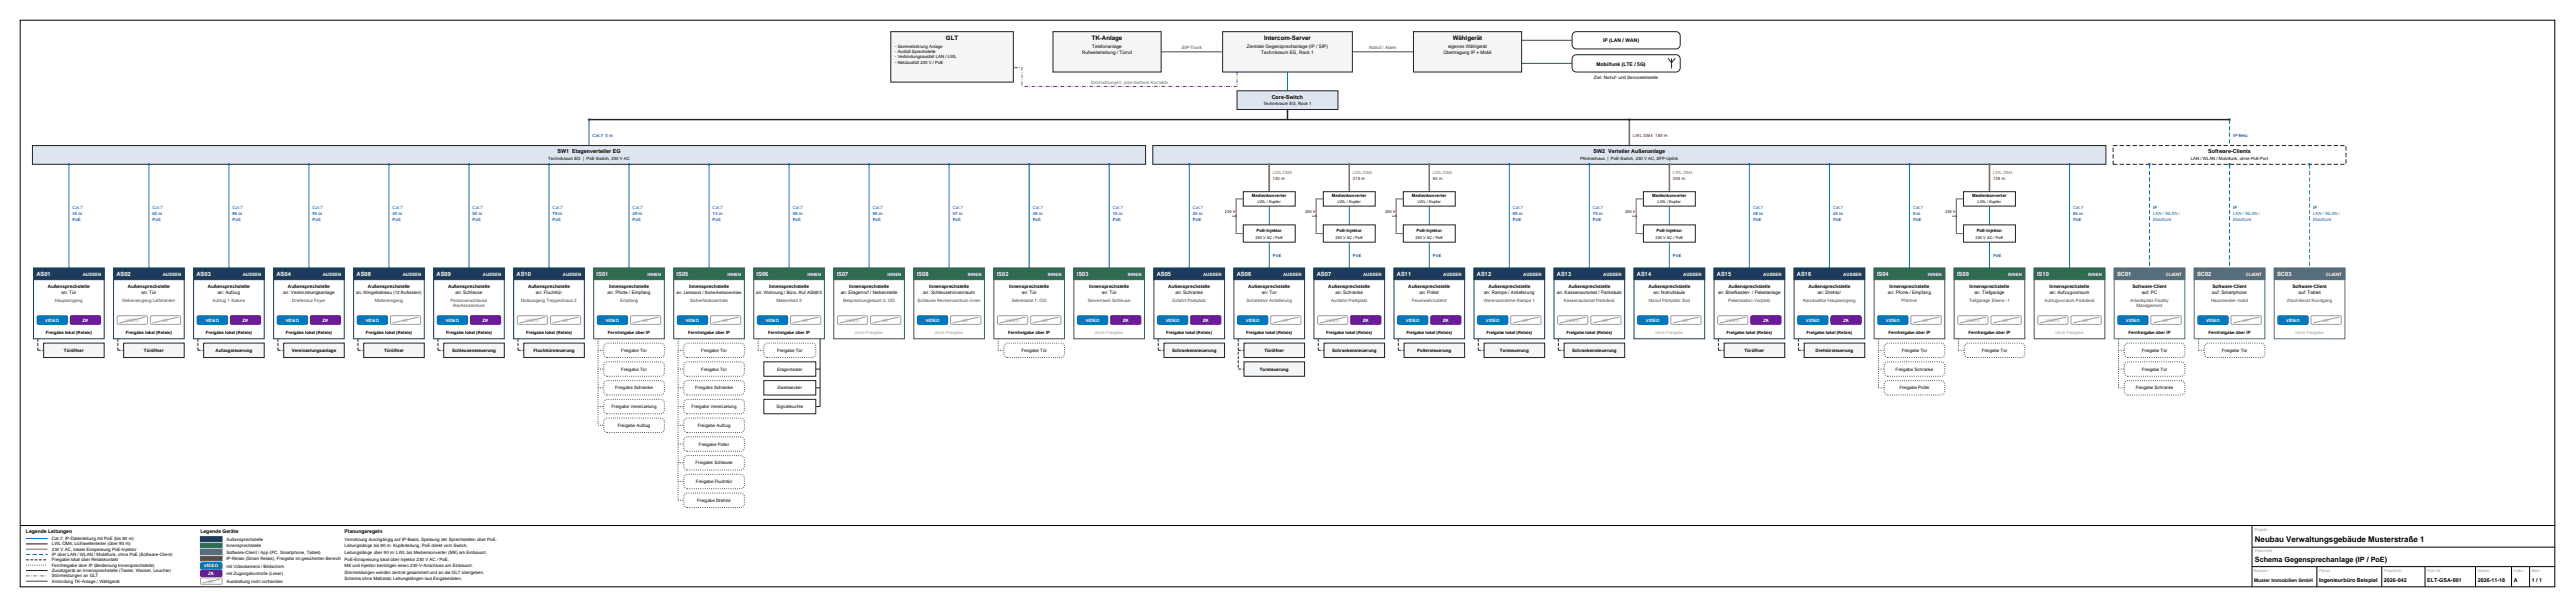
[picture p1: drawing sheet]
<svg xmlns="http://www.w3.org/2000/svg" width="1260mm" height="297mm" viewBox="0 0 1260 297" stroke-linecap="round" stroke-linejoin="round" font-family="sans-serif">
<defs><g id="words">
<text font-size="3.9" x="1103" y="265">Neubau Verwaltungsgebäude Musterstraße 1</text>
<text font-size="3.5" x="1103" y="275">Schema Gegensprechanlage (IP / PoE)</text>
<g font-size="3">
<text x="463" y="20">GLT</text>
<text x="534" y="20">TK-Anlage</text>
<text x="619" y="20">Intercom-Server</text>
<text x="711" y="20">Wählgerät</text>
</g>
<g font-size="2.8" fill="#fff">
<text x="18" y="135">AS01</text>
<text x="57" y="135">AS02</text>
<text x="96" y="135">AS03</text>
<text x="135" y="135">AS04</text>
<text x="174" y="135">AS08</text>
<text x="214" y="135">AS09</text>
<text x="253" y="135">AS10</text>
<text x="292" y="135">IS01</text>
<text x="331" y="135">IS05</text>
<text x="370" y="135">IS06</text>
<text x="409" y="135">IS07</text>
<text x="449" y="135">IS08</text>
<text x="488" y="135">IS02</text>
<text x="527" y="135">IS03</text>
<text x="566" y="135">AS05</text>
<text x="605" y="135">AS06</text>
<text x="644" y="135">AS07</text>
<text x="684" y="135">AS11</text>
<text x="723" y="135">AS12</text>
<text x="762" y="135">AS13</text>
<text x="801" y="135">AS14</text>
<text x="840" y="135">AS15</text>
<text x="879" y="135">AS16</text>
<text x="918" y="135">IS04</text>
<text x="958" y="135">IS09</text>
<text x="997" y="135">IS10</text>
<text x="1036" y="135">SC01</text>
<text x="1075" y="135">SC02</text>
<text x="1114" y="135">SC03</text>
</g>
<g font-size="2.6">
<text x="622" y="48">Core-Switch</text>
<text x="273" y="75">SW1 Etagenverteiler EG</text>
<text x="780" y="75">SW2 Verteiler Außenanlage</text>
<text x="1081" y="75">Software-Clients</text>
<text x="1135" y="285">Ingenieurbüro Beispiel</text>
<text x="1167" y="285">2026-042</text>
<text x="1188" y="285">ELT-GSA-001</text>
<text x="1212" y="285">2026-11-18</text>
<text x="1230" y="285">A</text>
<text x="1239" y="285">1 / 1</text>
</g>
<g font-size="2.5">
<text x="784" y="21">IP (LAN / WAN)</text>
<text x="781" y="32">Mobilfunk (LTE / 5G)</text>
<text x="13" y="261">Legende Leitungen</text>
<text x="98" y="261">Legende Geräte</text>
<text x="169" y="261">Planungsregeln</text>
</g>
<text font-size="2.4" x="1103" y="285">Muster Immobilien GmbH</text>
<g font-size="2.3">
<text x="534" y="23">Telefonanlage</text>
<text x="610" y="23">Zentrale Gegensprechanlage (IP / SIP)</text>
<text x="709" y="23">eigenes Wählgerät</text>
<text x="529" y="26">Rufweiterleitung / Türruf</text>
<text x="617" y="26">Technikraum EG, Rack 1</text>
<text x="706" y="26">Übertragung IP + Mobil</text>
<text x="23" y="141">Außensprechstelle</text>
<text x="30" y="144">an: Tür</text>
<text x="63" y="141">Außensprechstelle</text>
<text x="69" y="144">an: Tür</text>
<text x="102" y="141">Außensprechstelle</text>
<text x="107" y="144">an: Aufzug</text>
<text x="139" y="144">an: Vereinzelungsanlage</text>
<text x="141" y="141">Außensprechstelle</text>
<text x="180" y="141">Außensprechstelle</text>
<text x="219" y="141">Außensprechstelle</text>
<text x="223" y="144">an: Schleuse</text>
<text x="258" y="141">Außensprechstelle</text>
<text x="262" y="144">an: Fluchttür</text>
<text x="297" y="144">an: Pforte / Empfang</text>
<text x="298" y="141">Innensprechstelle</text>
<text x="337" y="141">Innensprechstelle</text>
<text x="376" y="141">Innensprechstelle</text>
<text x="411" y="144">an: Etagenruf / Nebenstelle</text>
<text x="416" y="141">Innensprechstelle</text>
<text x="452" y="144">an: Schleuseninnenraum</text>
<text x="455" y="141">Innensprechstelle</text>
<text x="494" y="141">Innensprechstelle</text>
<text x="500" y="144">an: Tür</text>
<text x="533" y="141">Innensprechstelle</text>
<text x="539" y="144">an: Tür</text>
<text x="572" y="141">Außensprechstelle</text>
<text x="575" y="144">an: Schranke</text>
<text x="611" y="141">Außensprechstelle</text>
<text x="617" y="144">an: Tor</text>
<text x="650" y="141">Außensprechstelle</text>
<text x="653" y="144">an: Schranke</text>
<text x="689" y="141">Außensprechstelle</text>
<text x="695" y="144">an: Poller</text>
<text x="726" y="144">an: Rampe / Anlieferung</text>
<text x="728" y="141">Außensprechstelle</text>
<text x="762" y="144">an: Kassenautomat / Parksäule</text>
<text x="767" y="141">Außensprechstelle</text>
<text x="807" y="141">Außensprechstelle</text>
<text x="809" y="144">an: Notrufsäule</text>
<text x="841" y="144">an: Briefkasten- / Paketanlage</text>
<text x="846" y="141">Außensprechstelle</text>
<text x="885" y="141">Außensprechstelle</text>
<text x="889" y="144">an: Drehtür</text>
<text x="924" y="144">an: Pforte / Empfang</text>
<text x="925" y="141">Innensprechstelle</text>
<text x="964" y="141">Innensprechstelle</text>
<text x="966" y="144">an: Tiefgarage</text>
<text x="1003" y="141">Innensprechstelle</text>
<text x="1003" y="144">an: Aufzugvorraum</text>
<text x="1043" y="141">Software-Client</text>
<text x="1048" y="144">auf: PC</text>
<text x="1082" y="144">auf: Smartphone</text>
<text x="1083" y="141">Software-Client</text>
<text x="1122" y="141">Software-Client</text>
<text x="1125" y="144">auf: Tablet</text>
</g>
<g font-size="2.2" fill="#2e7d32">
<text x="578" y="24">SIP-Trunk</text>
<text x="670" y="24">Notruf / Alarm</text>
</g>
<text font-size="2.2" fill="#8e24aa" x="534" y="41">Störmeldungen: potentialfreie Kontakte</text>
<g font-size="2.2">
<text x="780" y="39">Ziel: Notruf- und Serviceleitstelle</text>
<text x="174" y="144">an: Klingeltableau (12 Ruftasten)</text>
<text x="370" y="144">an: Wohnung / Büro, Ruf AS08/3</text>
<text x="31" y="172">Türöffner</text>
<text x="70" y="172">Türöffner</text>
<text x="105" y="172">Aufzugsteuerung</text>
<text x="143" y="172">Vereinzelungsanlage</text>
<text x="188" y="172">Türöffner</text>
<text x="221" y="172">Schleusensteuerung</text>
<text x="261" y="172">Fluchttürsteuerung</text>
<text x="304" y="172">Freigabe Tür</text>
<text x="343" y="172">Freigabe Tür</text>
<text x="380" y="172">Freigabe Tür</text>
<text x="500" y="172">Freigabe Tür</text>
<text x="573" y="172">Schrankensteuerung</text>
<text x="619" y="172">Türöffner</text>
<text x="652" y="172">Schrankensteuerung</text>
<text x="694" y="172">Pollersteuerung</text>
<text x="734" y="172">Torsteuerung</text>
<text x="769" y="172">Schrankensteuerung</text>
<text x="854" y="172">Türöffner</text>
<text x="888" y="172">Drehtürsteuerung</text>
<text x="931" y="172">Freigabe Tor</text>
<text x="970" y="172">Freigabe Tor</text>
<text x="1048" y="172">Freigabe Tür</text>
<text x="1087" y="172">Freigabe Tür</text>
<text x="304" y="181">Freigabe Tor</text>
<text x="343" y="181">Freigabe Tor</text>
<text x="380" y="181">Etagentaster</text>
<text x="616" y="181">Torsteuerung</text>
<text x="928" y="181">Freigabe Schranke</text>
<text x="1048" y="181">Freigabe Tor</text>
<text x="301" y="191">Freigabe Schranke</text>
<text x="340" y="191">Freigabe Schranke</text>
<text x="380" y="191">Zweitwecker</text>
<text x="929" y="191">Freigabe Poller</text>
<text x="1045" y="191">Freigabe Schranke</text>
<text x="299" y="200">Freigabe Vereinzelung</text>
<text x="338" y="200">Freigabe Vereinzelung</text>
<text x="380" y="200">Signalleuchte</text>
<text x="302" y="209">Freigabe Aufzug</text>
<text x="341" y="209">Freigabe Aufzug</text>
<text x="342" y="218">Freigabe Poller</text>
<text x="340" y="227">Freigabe Schleuse</text>
<text x="341" y="236">Freigabe Fluchttür</text>
<text x="341" y="246">Freigabe Drehtür</text>
<text x="25" y="264">Cat.7, IP-Datenleitung mit PoE (bis 90 m)</text>
<text x="25" y="267">LWL OM4, Lichtwellenleiter (über 90 m)</text>
<text x="25" y="269">230 V AC, lokale Einspeisung PoE-Injektor</text>
<text x="111" y="265">Außensprechstelle</text>
<text x="111" y="268">Innensprechstelle</text>
<text x="169" y="265">Vernetzung durchgängig auf IP-Basis, Speisung der Sprechstellen über PoE.</text>
<text x="169" y="268">Leitungslänge bis 90 m: Kupferleitung, PoE direkt vom Switch.</text>
<text x="25" y="272">IP über LAN / WLAN / Mobilfunk, ohne PoE (Software-Client)</text>
<text x="25" y="275">Freigabe lokal über Relaiskontakt</text>
<text x="111" y="271">Software-Client / App (PC, Smartphone, Tablet)</text>
<text x="111" y="274">IP-Relais (Smart Relais), Freigabe im gesicherten Bereich</text>
<text x="169" y="271">Leitungslänge über 90 m: LWL bis Medienkonverter (MK) am Einbauort,</text>
<text x="169" y="274">PoE-Einspeisung lokal über Injektor 230 V AC / PoE.</text>
<text x="25" y="277">Fernfreigabe über IP (Bedienung Innensprechstelle)</text>
<text x="25" y="280">Zusatzgerät an Innensprechstelle (Taster, Wecker, Leuchte)</text>
<text x="111" y="278">mit Videokamera / Bildschirm</text>
<text x="111" y="281">mit Zugangskontrolle (Leser)</text>
<text x="169" y="278">MK und Injektor benötigen einen 230-V-Anschluss am Einbauort.</text>
<text x="169" y="281">Störmeldungen werden zentral gesammelt und an die GLT übergeben.</text>
<text x="25" y="282">Störmeldungen an GLT</text>
<text x="25" y="285">Anbindung TK-Anlage / Wählgerät</text>
<text x="111" y="285">Ausstattung nicht vorhanden</text>
<text x="169" y="284">Schema ohne Maßstab; Leitungslängen laut Eingabedaten.</text>
</g>
<g font-size="2.2" fill="#fff">
<text x="40" y="135">AUSSEN</text>
<text x="80" y="135">AUSSEN</text>
<text x="119" y="135">AUSSEN</text>
<text x="158" y="135">AUSSEN</text>
<text x="197" y="135">AUSSEN</text>
<text x="236" y="135">AUSSEN</text>
<text x="275" y="135">AUSSEN</text>
<text x="317" y="135">INNEN</text>
<text x="356" y="135">INNEN</text>
<text x="395" y="135">INNEN</text>
<text x="434" y="135">INNEN</text>
<text x="474" y="135">INNEN</text>
<text x="513" y="135">INNEN</text>
<text x="552" y="135">INNEN</text>
<text x="589" y="135">AUSSEN</text>
<text x="628" y="135">AUSSEN</text>
<text x="667" y="135">AUSSEN</text>
<text x="706" y="135">AUSSEN</text>
<text x="745" y="135">AUSSEN</text>
<text x="784" y="135">AUSSEN</text>
<text x="824" y="135">AUSSEN</text>
<text x="863" y="135">AUSSEN</text>
<text x="902" y="135">AUSSEN</text>
<text x="943" y="135">INNEN</text>
<text x="983" y="135">INNEN</text>
<text x="1022" y="135">INNEN</text>
<text x="1060" y="135">CLIENT</text>
<text x="1099" y="135">CLIENT</text>
<text x="1138" y="135">CLIENT</text>
<text x="22" y="157">VIDEO</text>
<text x="40" y="157">ZK</text>
<text x="100" y="157">VIDEO</text>
<text x="119" y="157">ZK</text>
<text x="140" y="157">VIDEO</text>
<text x="158" y="157">ZK</text>
<text x="179" y="157">VIDEO</text>
<text x="218" y="157">VIDEO</text>
<text x="236" y="157">ZK</text>
<text x="296" y="157">VIDEO</text>
<text x="335" y="157">VIDEO</text>
<text x="375" y="157">VIDEO</text>
<text x="453" y="157">VIDEO</text>
<text x="531" y="157">VIDEO</text>
<text x="549" y="157">ZK</text>
<text x="570" y="157">VIDEO</text>
<text x="589" y="157">ZK</text>
<text x="610" y="157">VIDEO</text>
<text x="667" y="157">ZK</text>
<text x="688" y="157">VIDEO</text>
<text x="706" y="157">ZK</text>
<text x="727" y="157">VIDEO</text>
<text x="805" y="157">VIDEO</text>
<text x="863" y="157">ZK</text>
<text x="884" y="157">VIDEO</text>
<text x="902" y="157">ZK</text>
<text x="923" y="157">VIDEO</text>
<text x="1040" y="157">VIDEO</text>
<text x="1079" y="157">VIDEO</text>
<text x="1119" y="157">VIDEO</text>
<text x="100" y="278">VIDEO</text>
<text x="102" y="281">ZK</text>
</g>
<g font-size="2.2" fill="#444">
<text x="27" y="148">Haupteingang</text>
<text x="60" y="148">Nebeneingang Lieferanten</text>
<text x="104" y="148">Aufzug 1 Kabine</text>
<text x="143" y="148">Drehkreuz Foyer</text>
<text x="183" y="148">Mietereingang</text>
<text x="220" y="148">Personenschleuse</text>
<text x="255" y="148">Notausgang Treppenhaus 2</text>
<text x="303" y="148">Empfang</text>
<text x="338" y="148">Sicherheitszentrale</text>
<text x="380" y="148">Mieteinheit 3</text>
<text x="413" y="148">Besprechungsraum 2. OG</text>
<text x="449" y="148">Schleuse Rechenzentrum innen</text>
<text x="495" y="148">Sekretariat 1. OG</text>
<text x="532" y="148">Serverraum Schleuse</text>
<text x="574" y="148">Zufahrt Parkplatz</text>
<text x="610" y="148">Schiebetor Anlieferung</text>
<text x="651" y="148">Ausfahrt Parkplatz</text>
<text x="691" y="148">Feuerwehrzufahrt</text>
<text x="726" y="148">Warenannahme Rampe 1</text>
<text x="765" y="148">Kassenautomat Parkdeck</text>
<text x="807" y="148">Notruf Parkplatz Süd</text>
<text x="846" y="148">Paketstation Vorplatz</text>
<text x="882" y="148">Karusselltür Haupteingang</text>
<text x="930" y="148">Pförtner</text>
<text x="964" y="148">Tiefgarage Ebene -1</text>
<text x="1000" y="148">Aufzugvorraum Parkdeck</text>
<text x="1042" y="148">Arbeitsplatz Facility</text>
<text x="1082" y="148">Hausmeister mobil</text>
<text x="1119" y="148">Wachdienst Rundgang</text>
<text x="222" y="150">Rechenzentrum</text>
<text x="1045" y="150">Management</text>
</g>
<g font-size="2.2" fill="#9e9e9e">
<text x="61" y="157">VIDEO</text>
<text x="80" y="157">ZK</text>
<text x="197" y="157">ZK</text>
<text x="257" y="157">VIDEO</text>
<text x="275" y="157">ZK</text>
<text x="315" y="157">ZK</text>
<text x="354" y="157">ZK</text>
<text x="393" y="157">ZK</text>
<text x="414" y="157">VIDEO</text>
<text x="432" y="157">ZK</text>
<text x="471" y="157">ZK</text>
<text x="492" y="157">VIDEO</text>
<text x="510" y="157">ZK</text>
<text x="628" y="157">ZK</text>
<text x="649" y="157">VIDEO</text>
<text x="745" y="157">ZK</text>
<text x="766" y="157">VIDEO</text>
<text x="784" y="157">ZK</text>
<text x="824" y="157">ZK</text>
<text x="844" y="157">VIDEO</text>
<text x="941" y="157">ZK</text>
<text x="962" y="157">VIDEO</text>
<text x="980" y="157">ZK</text>
<text x="1001" y="157">VIDEO</text>
<text x="1019" y="157">ZK</text>
<text x="1059" y="157">ZK</text>
<text x="1098" y="157">ZK</text>
<text x="1137" y="157">ZK</text>
<text x="102" y="285">ZK</text>
</g>
<g font-size="2.1">
<text x="438" y="23">- Sammelstörung Anlage</text>
<text x="438" y="26">- Ausfall Sprechstelle</text>
<text x="438" y="29">- Verbindungsausfall LAN / LWL</text>
<text x="438" y="31">- Netzausfall 230 V / PoE</text>
<text x="618" y="51">Technikraum EG, Rack 1</text>
<text x="268" y="78">Technikraum EG | PoE-Switch, 230 V AC</text>
<text x="773" y="78">Pförtnerhaus | PoE-Switch, 230 V AC, SFP-Uplink</text>
<text x="1072" y="78">LAN / WLAN / Mobilfunk, ohne PoE-Port</text>
<text x="613" y="97">Medienkonverter</text>
<text x="652" y="97">Medienkonverter</text>
<text x="691" y="97">Medienkonverter</text>
<text x="808" y="97">Medienkonverter</text>
<text x="965" y="97">Medienkonverter</text>
<text x="615" y="114">PoE-Injektor</text>
<text x="654" y="114">PoE-Injektor</text>
<text x="693" y="114">PoE-Injektor</text>
<text x="811" y="114">PoE-Injektor</text>
<text x="967" y="114">PoE-Injektor</text>
<text x="331" y="144">an: Leitstand / Sicherheitszentrale</text>
<text x="22" y="163">Freigabe lokal (Relais)</text>
<text x="62" y="163">Freigabe lokal (Relais)</text>
<text x="101" y="163">Freigabe lokal (Relais)</text>
<text x="140" y="163">Freigabe lokal (Relais)</text>
<text x="179" y="163">Freigabe lokal (Relais)</text>
<text x="218" y="163">Freigabe lokal (Relais)</text>
<text x="257" y="163">Freigabe lokal (Relais)</text>
<text x="298" y="163">Fernfreigabe über IP</text>
<text x="337" y="163">Fernfreigabe über IP</text>
<text x="376" y="163">Fernfreigabe über IP</text>
<text x="493" y="163">Fernfreigabe über IP</text>
<text x="571" y="163">Freigabe lokal (Relais)</text>
<text x="610" y="163">Freigabe lokal (Relais)</text>
<text x="649" y="163">Freigabe lokal (Relais)</text>
<text x="688" y="163">Freigabe lokal (Relais)</text>
<text x="727" y="163">Freigabe lokal (Relais)</text>
<text x="766" y="163">Freigabe lokal (Relais)</text>
<text x="845" y="163">Freigabe lokal (Relais)</text>
<text x="884" y="163">Freigabe lokal (Relais)</text>
<text x="924" y="163">Fernfreigabe über IP</text>
<text x="963" y="163">Fernfreigabe über IP</text>
<text x="1042" y="163">Fernfreigabe über IP</text>
<text x="1081" y="163">Fernfreigabe über IP</text>
</g>
<g font-size="2.1" fill="#1f5fbf">
<text x="290" y="67">Cat.7 5 m</text>
<text x="1093" y="67">IP-Netz</text>
<text x="35" y="102">Cat.7</text>
<text x="35" y="105">35 m</text>
<text x="35" y="108">PoE</text>
<text x="75" y="102">Cat.7</text>
<text x="75" y="105">62 m</text>
<text x="75" y="108">PoE</text>
<text x="114" y="102">Cat.7</text>
<text x="114" y="105">88 m</text>
<text x="114" y="108">PoE</text>
<text x="153" y="102">Cat.7</text>
<text x="153" y="105">90 m</text>
<text x="153" y="108">PoE</text>
<text x="192" y="102">Cat.7</text>
<text x="192" y="105">40 m</text>
<text x="192" y="108">PoE</text>
<text x="231" y="102">Cat.7</text>
<text x="231" y="105">55 m</text>
<text x="231" y="108">PoE</text>
<text x="270" y="102">Cat.7</text>
<text x="270" y="105">70 m</text>
<text x="270" y="108">PoE</text>
<text x="310" y="102">Cat.7</text>
<text x="310" y="105">20 m</text>
<text x="310" y="108">PoE</text>
<text x="349" y="102">Cat.7</text>
<text x="349" y="105">12 m</text>
<text x="349" y="108">PoE</text>
<text x="388" y="102">Cat.7</text>
<text x="388" y="105">58 m</text>
<text x="388" y="108">PoE</text>
<text x="427" y="102">Cat.7</text>
<text x="427" y="105">66 m</text>
<text x="427" y="108">PoE</text>
<text x="466" y="102">Cat.7</text>
<text x="466" y="105">57 m</text>
<text x="466" y="108">PoE</text>
<text x="505" y="102">Cat.7</text>
<text x="505" y="105">48 m</text>
<text x="505" y="108">PoE</text>
<text x="545" y="102">Cat.7</text>
<text x="545" y="105">15 m</text>
<text x="545" y="108">PoE</text>
<text x="584" y="102">Cat.7</text>
<text x="584" y="105">25 m</text>
<text x="584" y="108">PoE</text>
<text x="740" y="102">Cat.7</text>
<text x="740" y="105">60 m</text>
<text x="740" y="108">PoE</text>
<text x="779" y="102">Cat.7</text>
<text x="779" y="105">75 m</text>
<text x="779" y="108">PoE</text>
<text x="858" y="102">Cat.7</text>
<text x="858" y="105">30 m</text>
<text x="858" y="108">PoE</text>
<text x="897" y="102">Cat.7</text>
<text x="897" y="105">45 m</text>
<text x="897" y="108">PoE</text>
<text x="936" y="102">Cat.7</text>
<text x="936" y="105">8 m</text>
<text x="936" y="108">PoE</text>
<text x="1014" y="102">Cat.7</text>
<text x="1014" y="105">85 m</text>
<text x="1014" y="108">PoE</text>
<text x="1054" y="102">IP</text>
<text x="1054" y="105">LAN / WLAN /</text>
<text x="1054" y="108">Mobilfunk</text>
<text x="1093" y="102">IP</text>
<text x="1093" y="105">LAN / WLAN /</text>
<text x="1093" y="108">Mobilfunk</text>
<text x="1132" y="102">IP</text>
<text x="1132" y="105">LAN / WLAN /</text>
<text x="1132" y="108">Mobilfunk</text>
<text x="623" y="126">PoE</text>
<text x="662" y="126">PoE</text>
<text x="701" y="126">PoE</text>
<text x="819" y="126">PoE</text>
<text x="975" y="126">PoE</text>
</g>
<g font-size="2.1" fill="#e07b00">
<text x="799" y="67">LWL OM4 180 m</text>
<text x="623" y="85">LWL OM4</text>
<text x="623" y="88">140 m</text>
<text x="662" y="85">LWL OM4</text>
<text x="662" y="88">210 m</text>
<text x="701" y="85">LWL OM4</text>
<text x="701" y="88">95 m</text>
<text x="819" y="85">LWL OM4</text>
<text x="819" y="88">260 m</text>
<text x="975" y="85">LWL OM4</text>
<text x="975" y="88">120 m</text>
</g>
<g font-size="2.1" fill="#9e9e9e">
<text x="418" y="163">ohne Freigabe</text>
<text x="458" y="163">ohne Freigabe</text>
<text x="536" y="163">ohne Freigabe</text>
<text x="810" y="163">ohne Freigabe</text>
<text x="1006" y="163">ohne Freigabe</text>
<text x="1123" y="163">ohne Freigabe</text>
</g>
<g font-size="1.9">
<text x="615" y="99">LWL / Kupfer</text>
<text x="655" y="99">LWL / Kupfer</text>
<text x="694" y="99">LWL / Kupfer</text>
<text x="811" y="99">LWL / Kupfer</text>
<text x="968" y="99">LWL / Kupfer</text>
<text x="614" y="117">230 V AC / PoE</text>
<text x="653" y="117">230 V AC / PoE</text>
<text x="693" y="117">230 V AC / PoE</text>
<text x="810" y="117">230 V AC / PoE</text>
<text x="967" y="117">230 V AC / PoE</text>
</g>
<g font-size="1.9" fill="#c62828">
<text x="599" y="104">230 V</text>
<text x="639" y="104">230 V</text>
<text x="678" y="104">230 V</text>
<text x="795" y="104">230 V</text>
<text x="952" y="104">230 V</text>
</g>
<g font-size="1.9" fill="#9e9e9e">
<text x="1103" y="260">Projekt</text>
<text x="1103" y="270">Planinhalt</text>
<text x="1103" y="280">Bauherr</text>
<text x="1135" y="280">Planer</text>
<text x="1167" y="280">Projekt-Nr.</text>
<text x="1188" y="280">Plan-Nr.</text>
<text x="1212" y="280">Datum</text>
<text x="1230" y="280">Index</text>
<text x="1239" y="280">Blatt</text>
</g>
</g></defs>
<path d="M10 10h1240v277h-1240zM10 257h1240M1102 257v30M1102 268h148M1102 277h148M1134 277v10M1165 277v10M1187 277v10M1211 277v10M1229 277v10M1238 277v10" fill="none" stroke="#000" stroke-width=".49"/>
<path d="M13 263h10" fill="none" stroke="#1f5fbf" stroke-width=".49"/>
<path d="M13 266h10" fill="none" stroke="#e07b00" stroke-width=".78" stroke-linecap="butt"/>
<path d="M13 269h10" fill="none" stroke="#c62828" stroke-width=".49"/>
<path d="M13 271h10" fill="none" stroke="#1f5fbf" stroke-width=".49" stroke-dasharray="2.1 1.1" stroke-linecap="butt"/>
<path d="M13 274h10" fill="none" stroke="#222" stroke-width=".49" stroke-dasharray="1.4 .7" stroke-linecap="butt"/>
<path d="M13 277h10" fill="none" stroke="#222" stroke-width=".49" stroke-dasharray=".4 .7" stroke-linecap="butt"/>
<path d="M13 279h10" fill="none" stroke="#222" stroke-width=".49"/>
<path d="M13 282h10" fill="none" stroke="#8e24aa" stroke-width=".49" stroke-dasharray="1.8 .7 .4 .7" stroke-linecap="butt"/>
<path d="M13 284h10" fill="none" stroke="#2e7d32" stroke-width=".49"/>
<path d="M98 263h11v2h-11z" fill-rule="evenodd" fill="#1b3a5c" stroke="#1b3a5c" stroke-width=".49"/>
<path d="M98 266h11v2h-11z" fill-rule="evenodd" fill="#2e6b4f" stroke="#2e6b4f" stroke-width=".49"/>
<path d="M98 269h11v2h-11z" fill-rule="evenodd" fill="#546e7a" stroke="#546e7a" stroke-width=".49"/>
<path d="M98 272h11v2h-11z" fill-rule="evenodd" fill="#8d5524" stroke="#8d5524" stroke-width=".49"/>
<path d="M98 276l10-1 1 3h-1h-9z" fill-rule="evenodd" fill="#0277bd" stroke="#0277bd" stroke-width=".49"/>
<path d="M98 279h10l1 3h-1h-9z" fill-rule="evenodd" fill="#6a1b9a" stroke="#6a1b9a" stroke-width=".49"/>
<path d="M98 283h10l1 2-1 1h-9z" fill-rule="evenodd" fill="#fff" stroke="#9e9e9e" stroke-width=".49"/>
<path d="M108 283l-9 2" fill="none" stroke="#9e9e9e" stroke-width=".49"/>
<path d="M598 15h64v20h-64z" fill-rule="evenodd" fill="#f3f5f7" stroke="#222" stroke-width=".49"/>
<path d="M630 35v9" fill="none" stroke="#1f5fbf" stroke-width=".49"/>
<path d="M605 44h50v10h-50z" fill-rule="evenodd" fill="#dde6f0" stroke="#222" stroke-width=".49"/>
<path d="M515 15h53v20h-53z" fill-rule="evenodd" fill="#f3f5f7" stroke="#222" stroke-width=".49"/>
<path d="M568 25h30" fill="none" stroke="#2e7d32" stroke-width=".49"/>
<path d="M692 15h53v20h-53z" fill-rule="evenodd" fill="#f3f5f7" stroke="#222" stroke-width=".49"/>
<path d="M745 20h24M662 25h30" fill="none" stroke="#2e7d32" stroke-width=".49"/>
<path d="M770 16l1-1h49l1 1 1 1v5v1l-2 1h-49h-1l-1-2v-4z" fill-rule="evenodd" fill="#fff" stroke="#222" stroke-width=".49"/>
<path d="M745 31h24" fill="none" stroke="#2e7d32" stroke-width=".49"/>
<path d="M770 27h1h49h1l1 1v5v2h-2h-49h-1l-1-1v-5z" fill-rule="evenodd" fill="#fff" stroke="#222" stroke-width=".49"/>
<path d="M816 29l2 2 2-2M818 29v4" fill="none" stroke="#222" stroke-width=".49"/>
<path d="M436 15h60v25h-60z" fill-rule="evenodd" fill="#f3f5f7" stroke="#222" stroke-width=".49"/>
<path d="M605 35v7h-105v-9h-4" fill="none" stroke="#8e24aa" stroke-width=".49" stroke-dasharray="1.8 .7 .4 .7" stroke-linecap="butt"/>
<path d="M288 59v12" fill="none" stroke="#1f5fbf" stroke-width=".49"/>
<circle cx="288" cy="59" r=".6" fill="#1f5fbf"/>
<path d="M16 71h545v9h-545z" fill-rule="evenodd" fill="#dde6f0" stroke="#222" stroke-width=".49"/>
<path d="M797 59v12" fill="none" stroke="#e07b00" stroke-width=".78" stroke-linecap="butt"/>
<circle cx="797" cy="59" r=".6" fill="#e07b00"/>
<path d="M564 71h466v9h-466z" fill-rule="evenodd" fill="#dde6f0" stroke="#222" stroke-width=".49"/>
<path d="M1091 59v12" fill="none" stroke="#1f5fbf" stroke-width=".49" stroke-dasharray="2.1 1.1" stroke-linecap="butt"/>
<circle cx="1091" cy="59" r=".6" fill="#1f5fbf"/>
<path d="M1034 71h114v9h-114z" fill-rule="evenodd" fill="#fff" stroke="#222" stroke-width=".49" stroke-dasharray="2.1 1.1" stroke-linecap="butt"/>
<path d="M288 59h803M630 54v5" fill="none" stroke="#222" stroke-width=".71" stroke-linecap="butt"/>
<path d="M34 80v51" fill="none" stroke="#1f5fbf" stroke-width=".49"/>
<circle cx="34" cy="80" r=".6" fill="#1f5fbf"/>
<path d="M16 131h35v35h-35z" fill-rule="evenodd" fill="#fff" stroke="#1b3a5c" stroke-width=".49"/>
<path d="M16 131h35v6h-35z" fill-rule="evenodd" fill="#1b3a5c" stroke="#1b3a5c" stroke-width=".49"/>
<path d="M18 155h15v3l-1 1h-13z" fill-rule="evenodd" fill="#0277bd" stroke="#0277bd" stroke-width=".49"/>
<path d="M35 155h14v3v1h-14z" fill-rule="evenodd" fill="#6a1b9a" stroke="#6a1b9a" stroke-width=".49"/>
<path d="M19 171h2" fill="none" stroke="#222" stroke-width=".49" stroke-dasharray="1.4 .7" stroke-linecap="butt"/>
<path d="M21 168h30v7h-30z" fill-rule="evenodd" fill="#f3f5f7" stroke="#222" stroke-width=".49"/>
<path d="M19 166v5" fill="none" stroke="#222" stroke-width=".49" stroke-dasharray="1.4 .7" stroke-linecap="butt"/>
<path d="M73 80v51" fill="none" stroke="#1f5fbf" stroke-width=".49"/>
<circle cx="73" cy="80" r=".6" fill="#1f5fbf"/>
<path d="M56 131h34v35h-34z" fill-rule="evenodd" fill="#fff" stroke="#1b3a5c" stroke-width=".49"/>
<path d="M56 131h34v6h-34z" fill-rule="evenodd" fill="#1b3a5c" stroke="#1b3a5c" stroke-width=".49"/>
<path d="M58 155h14v3l-1 1h-13z" fill-rule="evenodd" fill="#fff" stroke="#9e9e9e" stroke-width=".49"/>
<path d="M71 155l-13 3" fill="none" stroke="#9e9e9e" stroke-width=".49"/>
<path d="M74 155h14v3v1h-14z" fill-rule="evenodd" fill="#fff" stroke="#9e9e9e" stroke-width=".49"/>
<path d="M87 155l-12 3" fill="none" stroke="#9e9e9e" stroke-width=".49"/>
<path d="M58 171h3" fill="none" stroke="#222" stroke-width=".49" stroke-dasharray="1.4 .7" stroke-linecap="butt"/>
<path d="M61 168h29v7h-29z" fill-rule="evenodd" fill="#f3f5f7" stroke="#222" stroke-width=".49"/>
<path d="M58 166v5" fill="none" stroke="#222" stroke-width=".49" stroke-dasharray="1.4 .7" stroke-linecap="butt"/>
<path d="M112 80v51" fill="none" stroke="#1f5fbf" stroke-width=".49"/>
<circle cx="112" cy="80" r=".6" fill="#1f5fbf"/>
<path d="M95 131h34v35h-34z" fill-rule="evenodd" fill="#fff" stroke="#1b3a5c" stroke-width=".49"/>
<path d="M95 131h34v6h-34z" fill-rule="evenodd" fill="#1b3a5c" stroke="#1b3a5c" stroke-width=".49"/>
<path d="M97 155h14v3v1h-14z" fill-rule="evenodd" fill="#0277bd" stroke="#0277bd" stroke-width=".49"/>
<path d="M113 155h14v3v1h-14z" fill-rule="evenodd" fill="#6a1b9a" stroke="#6a1b9a" stroke-width=".49"/>
<path d="M97 171h3" fill="none" stroke="#222" stroke-width=".49" stroke-dasharray="1.4 .7" stroke-linecap="butt"/>
<path d="M100 168h29v7h-29z" fill-rule="evenodd" fill="#f3f5f7" stroke="#222" stroke-width=".49"/>
<path d="M97 166v5" fill="none" stroke="#222" stroke-width=".49" stroke-dasharray="1.4 .7" stroke-linecap="butt"/>
<path d="M151 80v51" fill="none" stroke="#1f5fbf" stroke-width=".49"/>
<circle cx="151" cy="80" r=".6" fill="#1f5fbf"/>
<path d="M134 131h34v35h-34z" fill-rule="evenodd" fill="#fff" stroke="#1b3a5c" stroke-width=".49"/>
<path d="M134 131h34v6h-34z" fill-rule="evenodd" fill="#1b3a5c" stroke="#1b3a5c" stroke-width=".49"/>
<path d="M136 155h14v3v1h-14z" fill-rule="evenodd" fill="#0277bd" stroke="#0277bd" stroke-width=".49"/>
<path d="M152 155h14l1 3-1 1h-14z" fill-rule="evenodd" fill="#6a1b9a" stroke="#6a1b9a" stroke-width=".49"/>
<path d="M136 171h3" fill="none" stroke="#222" stroke-width=".49" stroke-dasharray="1.4 .7" stroke-linecap="butt"/>
<path d="M139 168h29v7h-29z" fill-rule="evenodd" fill="#f3f5f7" stroke="#222" stroke-width=".49"/>
<path d="M136 166v5" fill="none" stroke="#222" stroke-width=".49" stroke-dasharray="1.4 .7" stroke-linecap="butt"/>
<path d="M190 80v51" fill="none" stroke="#1f5fbf" stroke-width=".49"/>
<circle cx="190" cy="80" r=".6" fill="#1f5fbf"/>
<path d="M173 131h35v35h-35z" fill-rule="evenodd" fill="#fff" stroke="#1b3a5c" stroke-width=".49"/>
<path d="M173 131h35v6h-35z" fill-rule="evenodd" fill="#1b3a5c" stroke="#1b3a5c" stroke-width=".49"/>
<path d="M175 155h14l1 3-1 1h-14z" fill-rule="evenodd" fill="#0277bd" stroke="#0277bd" stroke-width=".49"/>
<path d="M191 155h14l1 3-1 1h-14z" fill-rule="evenodd" fill="#fff" stroke="#9e9e9e" stroke-width=".49"/>
<path d="M205 155l-13 3" fill="none" stroke="#9e9e9e" stroke-width=".49"/>
<path d="M175 171h3" fill="none" stroke="#222" stroke-width=".49" stroke-dasharray="1.4 .7" stroke-linecap="butt"/>
<path d="M178 168h30v7h-30z" fill-rule="evenodd" fill="#f3f5f7" stroke="#222" stroke-width=".49"/>
<path d="M175 166v5" fill="none" stroke="#222" stroke-width=".49" stroke-dasharray="1.4 .7" stroke-linecap="butt"/>
<path d="M229 80v51" fill="none" stroke="#1f5fbf" stroke-width=".49"/>
<circle cx="229" cy="80" r=".6" fill="#1f5fbf"/>
<path d="M212 131h35v35h-35z" fill-rule="evenodd" fill="#fff" stroke="#1b3a5c" stroke-width=".49"/>
<path d="M212 131h35v6h-35z" fill-rule="evenodd" fill="#1b3a5c" stroke="#1b3a5c" stroke-width=".49"/>
<path d="M214 155h14l1 3-1 1h-14z" fill-rule="evenodd" fill="#0277bd" stroke="#0277bd" stroke-width=".49"/>
<path d="M230 155h15v3l-1 1h-13z" fill-rule="evenodd" fill="#6a1b9a" stroke="#6a1b9a" stroke-width=".49"/>
<path d="M214 171h3" fill="none" stroke="#222" stroke-width=".49" stroke-dasharray="1.4 .7" stroke-linecap="butt"/>
<path d="M217 168h30v7h-30z" fill-rule="evenodd" fill="#f3f5f7" stroke="#222" stroke-width=".49"/>
<path d="M214 166v5" fill="none" stroke="#222" stroke-width=".49" stroke-dasharray="1.4 .7" stroke-linecap="butt"/>
<path d="M269 80v51" fill="none" stroke="#1f5fbf" stroke-width=".49"/>
<circle cx="269" cy="80" r=".6" fill="#1f5fbf"/>
<path d="M251 131h35v35h-35z" fill-rule="evenodd" fill="#fff" stroke="#1b3a5c" stroke-width=".49"/>
<path d="M251 131h35v6h-35z" fill-rule="evenodd" fill="#1b3a5c" stroke="#1b3a5c" stroke-width=".49"/>
<path d="M253 155h15v3l-1 1h-13z" fill-rule="evenodd" fill="#fff" stroke="#9e9e9e" stroke-width=".49"/>
<path d="M267 155l-13 3" fill="none" stroke="#9e9e9e" stroke-width=".49"/>
<path d="M270 155h14v3l-1 1h-13z" fill-rule="evenodd" fill="#fff" stroke="#9e9e9e" stroke-width=".49"/>
<path d="M283 155l-13 3" fill="none" stroke="#9e9e9e" stroke-width=".49"/>
<path d="M253 171h3" fill="none" stroke="#222" stroke-width=".49" stroke-dasharray="1.4 .7" stroke-linecap="butt"/>
<path d="M256 168h30v7h-30z" fill-rule="evenodd" fill="#f3f5f7" stroke="#222" stroke-width=".49"/>
<path d="M253 166v5" fill="none" stroke="#222" stroke-width=".49" stroke-dasharray="1.4 .7" stroke-linecap="butt"/>
<path d="M308 80v51" fill="none" stroke="#1f5fbf" stroke-width=".49"/>
<circle cx="308" cy="80" r=".6" fill="#1f5fbf"/>
<path d="M291 131h34v35h-34z" fill-rule="evenodd" fill="#fff" stroke="#2e6b4f" stroke-width=".49"/>
<path d="M291 131h34v6h-34z" fill-rule="evenodd" fill="#2e6b4f" stroke="#2e6b4f" stroke-width=".49"/>
<path d="M292 155h15v3l-1 1h-13z" fill-rule="evenodd" fill="#0277bd" stroke="#0277bd" stroke-width=".49"/>
<path d="M309 155h14v3v1h-14z" fill-rule="evenodd" fill="#fff" stroke="#9e9e9e" stroke-width=".49"/>
<path d="M322 155l-12 3" fill="none" stroke="#9e9e9e" stroke-width=".49"/>
<path d="M293 171h2" fill="none" stroke="#222" stroke-width=".49" stroke-dasharray=".4 .7" stroke-linecap="butt"/>
<path d="M296 168h1h27l1 1v5l-2 1h-26l-2-2z" fill-rule="evenodd" fill="#fff" stroke="#222" stroke-width=".49" stroke-dasharray=".4 .7" stroke-linecap="butt"/>
<path d="M293 181h2" fill="none" stroke="#222" stroke-width=".49" stroke-dasharray=".4 .7" stroke-linecap="butt"/>
<path d="M296 178l1-1h27l1 1v5l-2 1h-26l-2-2z" fill-rule="evenodd" fill="#fff" stroke="#222" stroke-width=".49" stroke-dasharray=".4 .7" stroke-linecap="butt"/>
<path d="M293 190h2" fill="none" stroke="#222" stroke-width=".49" stroke-dasharray=".4 .7" stroke-linecap="butt"/>
<path d="M296 187l1-1h27l1 2v4l-2 1h-26l-2-1z" fill-rule="evenodd" fill="#fff" stroke="#222" stroke-width=".49" stroke-dasharray=".4 .7" stroke-linecap="butt"/>
<path d="M293 199h2" fill="none" stroke="#222" stroke-width=".49" stroke-dasharray=".4 .7" stroke-linecap="butt"/>
<path d="M296 196l1-1h27l1 2v4l-2 1h-26l-2-1z" fill-rule="evenodd" fill="#fff" stroke="#222" stroke-width=".49" stroke-dasharray=".4 .7" stroke-linecap="butt"/>
<path d="M293 208h2" fill="none" stroke="#222" stroke-width=".49" stroke-dasharray=".4 .7" stroke-linecap="butt"/>
<path d="M296 205h1h27l1 1v4l-2 2h-26l-2-2z" fill-rule="evenodd" fill="#fff" stroke="#222" stroke-width=".49" stroke-dasharray=".4 .7" stroke-linecap="butt"/>
<path d="M293 166v42" fill="none" stroke="#222" stroke-width=".49" stroke-dasharray=".4 .7" stroke-linecap="butt"/>
<path d="M347 80v51" fill="none" stroke="#1f5fbf" stroke-width=".49"/>
<circle cx="347" cy="80" r=".6" fill="#1f5fbf"/>
<path d="M330 131h34v35h-34z" fill-rule="evenodd" fill="#fff" stroke="#2e6b4f" stroke-width=".49"/>
<path d="M330 131h34v6h-34z" fill-rule="evenodd" fill="#2e6b4f" stroke="#2e6b4f" stroke-width=".49"/>
<path d="M332 155h14v3v1h-14z" fill-rule="evenodd" fill="#0277bd" stroke="#0277bd" stroke-width=".49"/>
<path d="M348 155h14v3v1h-14z" fill-rule="evenodd" fill="#fff" stroke="#9e9e9e" stroke-width=".49"/>
<path d="M361 155l-12 3" fill="none" stroke="#9e9e9e" stroke-width=".49"/>
<path d="M332 171h3" fill="none" stroke="#222" stroke-width=".49" stroke-dasharray=".4 .7" stroke-linecap="butt"/>
<path d="M335 168h1h27l1 1v5l-2 1h-26l-1-2z" fill-rule="evenodd" fill="#fff" stroke="#222" stroke-width=".49" stroke-dasharray=".4 .7" stroke-linecap="butt"/>
<path d="M332 181h3" fill="none" stroke="#222" stroke-width=".49" stroke-dasharray=".4 .7" stroke-linecap="butt"/>
<path d="M335 178l1-1h27l1 1v5l-2 1h-26l-1-2z" fill-rule="evenodd" fill="#fff" stroke="#222" stroke-width=".49" stroke-dasharray=".4 .7" stroke-linecap="butt"/>
<path d="M332 190h3" fill="none" stroke="#222" stroke-width=".49" stroke-dasharray=".4 .7" stroke-linecap="butt"/>
<path d="M335 187l1-1h27l1 2v4l-2 1h-26l-1-1z" fill-rule="evenodd" fill="#fff" stroke="#222" stroke-width=".49" stroke-dasharray=".4 .7" stroke-linecap="butt"/>
<path d="M332 199h3" fill="none" stroke="#222" stroke-width=".49" stroke-dasharray=".4 .7" stroke-linecap="butt"/>
<path d="M335 196l1-1h27l1 2v4l-2 1h-26l-1-1z" fill-rule="evenodd" fill="#fff" stroke="#222" stroke-width=".49" stroke-dasharray=".4 .7" stroke-linecap="butt"/>
<path d="M332 208h3" fill="none" stroke="#222" stroke-width=".49" stroke-dasharray=".4 .7" stroke-linecap="butt"/>
<path d="M335 205h1h27l1 1v4l-2 2h-26l-1-2z" fill-rule="evenodd" fill="#fff" stroke="#222" stroke-width=".49" stroke-dasharray=".4 .7" stroke-linecap="butt"/>
<path d="M332 217h3" fill="none" stroke="#222" stroke-width=".49" stroke-dasharray=".4 .7" stroke-linecap="butt"/>
<path d="M335 214h1h27l1 1v5l-2 1h-26l-1-2z" fill-rule="evenodd" fill="#fff" stroke="#222" stroke-width=".49" stroke-dasharray=".4 .7" stroke-linecap="butt"/>
<path d="M332 226h3" fill="none" stroke="#222" stroke-width=".49" stroke-dasharray=".4 .7" stroke-linecap="butt"/>
<path d="M335 223h1h27l1 1v5l-2 1h-26l-1-2z" fill-rule="evenodd" fill="#fff" stroke="#222" stroke-width=".49" stroke-dasharray=".4 .7" stroke-linecap="butt"/>
<path d="M332 236h3" fill="none" stroke="#222" stroke-width=".49" stroke-dasharray=".4 .7" stroke-linecap="butt"/>
<path d="M335 233l1-1h27l1 1v5l-2 1h-26l-1-2z" fill-rule="evenodd" fill="#fff" stroke="#222" stroke-width=".49" stroke-dasharray=".4 .7" stroke-linecap="butt"/>
<path d="M332 245h3" fill="none" stroke="#222" stroke-width=".49" stroke-dasharray=".4 .7" stroke-linecap="butt"/>
<path d="M335 242l1-1h27l1 2v4l-2 1h-26l-1-1z" fill-rule="evenodd" fill="#fff" stroke="#222" stroke-width=".49" stroke-dasharray=".4 .7" stroke-linecap="butt"/>
<path d="M332 166v79" fill="none" stroke="#222" stroke-width=".49" stroke-dasharray=".4 .7" stroke-linecap="butt"/>
<path d="M386 80v51" fill="none" stroke="#1f5fbf" stroke-width=".49"/>
<circle cx="386" cy="80" r=".6" fill="#1f5fbf"/>
<path d="M369 131h34v35h-34z" fill-rule="evenodd" fill="#fff" stroke="#2e6b4f" stroke-width=".49"/>
<path d="M369 131h34v6h-34z" fill-rule="evenodd" fill="#2e6b4f" stroke="#2e6b4f" stroke-width=".49"/>
<path d="M371 155h14v3v1h-14z" fill-rule="evenodd" fill="#0277bd" stroke="#0277bd" stroke-width=".49"/>
<path d="M387 155h14l1 3-1 1h-14z" fill-rule="evenodd" fill="#fff" stroke="#9e9e9e" stroke-width=".49"/>
<path d="M401 155l-13 3" fill="none" stroke="#9e9e9e" stroke-width=".49"/>
<path d="M371 171h3" fill="none" stroke="#222" stroke-width=".49" stroke-dasharray=".4 .7" stroke-linecap="butt"/>
<path d="M374 168h2h22l1 1v5l-2 1h-22l-1-2z" fill-rule="evenodd" fill="#fff" stroke="#222" stroke-width=".49" stroke-dasharray=".4 .7" stroke-linecap="butt"/>
<path d="M371 166v5" fill="none" stroke="#222" stroke-width=".49" stroke-dasharray=".4 .7" stroke-linecap="butt"/>
<path d="M399 181h2" fill="none" stroke="#222" stroke-width=".49"/>
<path d="M374 177h25v7h-25z" fill-rule="evenodd" fill="#fff" stroke="#222" stroke-width=".49"/>
<path d="M399 190h2" fill="none" stroke="#222" stroke-width=".49"/>
<path d="M374 186h25v7h-25z" fill-rule="evenodd" fill="#fff" stroke="#222" stroke-width=".49"/>
<path d="M399 199h2" fill="none" stroke="#222" stroke-width=".49"/>
<path d="M374 195h25v7h-25z" fill-rule="evenodd" fill="#fff" stroke="#222" stroke-width=".49"/>
<path d="M401 166v33" fill="none" stroke="#222" stroke-width=".49"/>
<path d="M425 80v51" fill="none" stroke="#1f5fbf" stroke-width=".49"/>
<circle cx="425" cy="80" r=".6" fill="#1f5fbf"/>
<path d="M408 131h35v35h-35z" fill-rule="evenodd" fill="#fff" stroke="#2e6b4f" stroke-width=".49"/>
<path d="M408 131h35v6h-35z" fill-rule="evenodd" fill="#2e6b4f" stroke="#2e6b4f" stroke-width=".49"/>
<path d="M410 155h14l1 3-1 1h-14z" fill-rule="evenodd" fill="#fff" stroke="#9e9e9e" stroke-width=".49"/>
<path d="M424 155l-13 3" fill="none" stroke="#9e9e9e" stroke-width=".49"/>
<path d="M426 155h14l1 3-1 1h-14z" fill-rule="evenodd" fill="#fff" stroke="#9e9e9e" stroke-width=".49"/>
<path d="M440 155l-13 3" fill="none" stroke="#9e9e9e" stroke-width=".49"/>
<path d="M464 80v51" fill="none" stroke="#1f5fbf" stroke-width=".49"/>
<circle cx="464" cy="80" r=".6" fill="#1f5fbf"/>
<path d="M447 131h35v35h-35z" fill-rule="evenodd" fill="#fff" stroke="#2e6b4f" stroke-width=".49"/>
<path d="M447 131h35v6h-35z" fill-rule="evenodd" fill="#2e6b4f" stroke="#2e6b4f" stroke-width=".49"/>
<path d="M449 155h14l1 3-1 1h-14z" fill-rule="evenodd" fill="#0277bd" stroke="#0277bd" stroke-width=".49"/>
<path d="M465 155h15v3l-1 1h-13z" fill-rule="evenodd" fill="#fff" stroke="#9e9e9e" stroke-width=".49"/>
<path d="M479 155l-13 3" fill="none" stroke="#9e9e9e" stroke-width=".49"/>
<path d="M504 80v51" fill="none" stroke="#1f5fbf" stroke-width=".49"/>
<circle cx="504" cy="80" r=".6" fill="#1f5fbf"/>
<path d="M486 131h35v35h-35z" fill-rule="evenodd" fill="#fff" stroke="#2e6b4f" stroke-width=".49"/>
<path d="M486 131h35v6h-35z" fill-rule="evenodd" fill="#2e6b4f" stroke="#2e6b4f" stroke-width=".49"/>
<path d="M488 155h14l1 3-1 1h-14z" fill-rule="evenodd" fill="#fff" stroke="#9e9e9e" stroke-width=".49"/>
<path d="M502 155l-13 3" fill="none" stroke="#9e9e9e" stroke-width=".49"/>
<path d="M505 155h14v3l-1 1h-13z" fill-rule="evenodd" fill="#fff" stroke="#9e9e9e" stroke-width=".49"/>
<path d="M518 155l-13 3" fill="none" stroke="#9e9e9e" stroke-width=".49"/>
<path d="M488 171h3" fill="none" stroke="#222" stroke-width=".49" stroke-dasharray=".4 .7" stroke-linecap="butt"/>
<path d="M492 168h1h27l1 1v5l-2 1h-26l-2-2z" fill-rule="evenodd" fill="#fff" stroke="#222" stroke-width=".49" stroke-dasharray=".4 .7" stroke-linecap="butt"/>
<path d="M488 166v5" fill="none" stroke="#222" stroke-width=".49" stroke-dasharray=".4 .7" stroke-linecap="butt"/>
<path d="M543 80v51" fill="none" stroke="#1f5fbf" stroke-width=".49"/>
<circle cx="543" cy="80" r=".6" fill="#1f5fbf"/>
<path d="M525 131h35v35h-35z" fill-rule="evenodd" fill="#fff" stroke="#2e6b4f" stroke-width=".49"/>
<path d="M525 131h35v6h-35z" fill-rule="evenodd" fill="#2e6b4f" stroke="#2e6b4f" stroke-width=".49"/>
<path d="M527 155h15v3l-1 1h-13z" fill-rule="evenodd" fill="#0277bd" stroke="#0277bd" stroke-width=".49"/>
<path d="M544 155h14v3v1h-14z" fill-rule="evenodd" fill="#6a1b9a" stroke="#6a1b9a" stroke-width=".49"/>
<path d="M582 80v51" fill="none" stroke="#1f5fbf" stroke-width=".49"/>
<circle cx="582" cy="80" r=".6" fill="#1f5fbf"/>
<path d="M565 131h34v35h-34z" fill-rule="evenodd" fill="#fff" stroke="#1b3a5c" stroke-width=".49"/>
<path d="M565 131h34v6h-34z" fill-rule="evenodd" fill="#1b3a5c" stroke="#1b3a5c" stroke-width=".49"/>
<path d="M567 155h14v3l-1 1h-13z" fill-rule="evenodd" fill="#0277bd" stroke="#0277bd" stroke-width=".49"/>
<path d="M583 155h14v3v1h-14z" fill-rule="evenodd" fill="#6a1b9a" stroke="#6a1b9a" stroke-width=".49"/>
<path d="M567 171h3" fill="none" stroke="#222" stroke-width=".49" stroke-dasharray="1.4 .7" stroke-linecap="butt"/>
<path d="M570 168h29v7h-29z" fill-rule="evenodd" fill="#f3f5f7" stroke="#222" stroke-width=".49"/>
<path d="M567 166v5" fill="none" stroke="#222" stroke-width=".49" stroke-dasharray="1.4 .7" stroke-linecap="butt"/>
<path d="M621 80v14" fill="none" stroke="#e07b00" stroke-width=".78" stroke-linecap="butt"/>
<path d="M608 94h26v7h-26z" fill-rule="evenodd" fill="#fff" stroke="#222" stroke-width=".49"/>
<path d="M621 101v9" fill="none" stroke="#1f5fbf" stroke-width=".49"/>
<path d="M608 110h26v8h-26z" fill-rule="evenodd" fill="#fff" stroke="#222" stroke-width=".49"/>
<path d="M608 97h-3v17h3M603 106h2" fill="none" stroke="#c62828" stroke-width=".49"/>
<circle cx="605" cy="106" r=".5" fill="#c62828"/>
<path d="M621 118v13" fill="none" stroke="#1f5fbf" stroke-width=".49"/>
<circle cx="621" cy="80" r=".6" fill="#e07b00"/>
<path d="M604 131h34v35h-34z" fill-rule="evenodd" fill="#fff" stroke="#1b3a5c" stroke-width=".49"/>
<path d="M604 131h34v6h-34z" fill-rule="evenodd" fill="#1b3a5c" stroke="#1b3a5c" stroke-width=".49"/>
<path d="M606 155h14v3v1h-14z" fill-rule="evenodd" fill="#0277bd" stroke="#0277bd" stroke-width=".49"/>
<path d="M622 155h14l1 3-1 1h-14z" fill-rule="evenodd" fill="#fff" stroke="#9e9e9e" stroke-width=".49"/>
<path d="M636 155l-13 3" fill="none" stroke="#9e9e9e" stroke-width=".49"/>
<path d="M606 171h3" fill="none" stroke="#222" stroke-width=".49" stroke-dasharray="1.4 .7" stroke-linecap="butt"/>
<path d="M609 168h29v7h-29z" fill-rule="evenodd" fill="#f3f5f7" stroke="#222" stroke-width=".49"/>
<path d="M606 181h3" fill="none" stroke="#222" stroke-width=".49" stroke-dasharray="1.4 .7" stroke-linecap="butt"/>
<path d="M609 177h29v7h-29z" fill-rule="evenodd" fill="#f3f5f7" stroke="#222" stroke-width=".49"/>
<path d="M606 166v15" fill="none" stroke="#222" stroke-width=".49" stroke-dasharray="1.4 .7" stroke-linecap="butt"/>
<path d="M660 80v14" fill="none" stroke="#e07b00" stroke-width=".78" stroke-linecap="butt"/>
<path d="M648 94h25v7h-25z" fill-rule="evenodd" fill="#fff" stroke="#222" stroke-width=".49"/>
<path d="M660 101v9" fill="none" stroke="#1f5fbf" stroke-width=".49"/>
<path d="M648 110h25v8h-25z" fill-rule="evenodd" fill="#fff" stroke="#222" stroke-width=".49"/>
<path d="M648 97h-4v17h4M642 106h2" fill="none" stroke="#c62828" stroke-width=".49"/>
<circle cx="644" cy="106" r=".5" fill="#c62828"/>
<path d="M660 118v13" fill="none" stroke="#1f5fbf" stroke-width=".49"/>
<circle cx="660" cy="80" r=".6" fill="#e07b00"/>
<path d="M643 131h35v35h-35z" fill-rule="evenodd" fill="#fff" stroke="#1b3a5c" stroke-width=".49"/>
<path d="M643 131h35v6h-35z" fill-rule="evenodd" fill="#1b3a5c" stroke="#1b3a5c" stroke-width=".49"/>
<path d="M645 155h14v3v1h-14z" fill-rule="evenodd" fill="#fff" stroke="#9e9e9e" stroke-width=".49"/>
<path d="M658 155l-12 3" fill="none" stroke="#9e9e9e" stroke-width=".49"/>
<path d="M661 155h14l1 3-1 1h-14z" fill-rule="evenodd" fill="#6a1b9a" stroke="#6a1b9a" stroke-width=".49"/>
<path d="M645 171h3" fill="none" stroke="#222" stroke-width=".49" stroke-dasharray="1.4 .7" stroke-linecap="butt"/>
<path d="M648 168h30v7h-30z" fill-rule="evenodd" fill="#f3f5f7" stroke="#222" stroke-width=".49"/>
<path d="M645 166v5" fill="none" stroke="#222" stroke-width=".49" stroke-dasharray="1.4 .7" stroke-linecap="butt"/>
<path d="M699 80v14" fill="none" stroke="#e07b00" stroke-width=".78" stroke-linecap="butt"/>
<path d="M687 94h25v7h-25z" fill-rule="evenodd" fill="#fff" stroke="#222" stroke-width=".49"/>
<path d="M699 101v9" fill="none" stroke="#1f5fbf" stroke-width=".49"/>
<path d="M687 110h25v8h-25z" fill-rule="evenodd" fill="#fff" stroke="#222" stroke-width=".49"/>
<path d="M687 97h-4v17h4M681 106h2" fill="none" stroke="#c62828" stroke-width=".49"/>
<circle cx="683" cy="106" r=".5" fill="#c62828"/>
<path d="M699 118v13" fill="none" stroke="#1f5fbf" stroke-width=".49"/>
<circle cx="699" cy="80" r=".6" fill="#e07b00"/>
<path d="M682 131h35v35h-35z" fill-rule="evenodd" fill="#fff" stroke="#1b3a5c" stroke-width=".49"/>
<path d="M682 131h35v6h-35z" fill-rule="evenodd" fill="#1b3a5c" stroke="#1b3a5c" stroke-width=".49"/>
<path d="M684 155h14l1 3-1 1h-14z" fill-rule="evenodd" fill="#0277bd" stroke="#0277bd" stroke-width=".49"/>
<path d="M700 155h14l1 3-1 1h-13z" fill-rule="evenodd" fill="#6a1b9a" stroke="#6a1b9a" stroke-width=".49"/>
<path d="M684 171h3" fill="none" stroke="#222" stroke-width=".49" stroke-dasharray="1.4 .7" stroke-linecap="butt"/>
<path d="M687 168h30v7h-30z" fill-rule="evenodd" fill="#f3f5f7" stroke="#222" stroke-width=".49"/>
<path d="M684 166v5" fill="none" stroke="#222" stroke-width=".49" stroke-dasharray="1.4 .7" stroke-linecap="butt"/>
<path d="M739 80v51" fill="none" stroke="#1f5fbf" stroke-width=".49"/>
<circle cx="739" cy="80" r=".6" fill="#1f5fbf"/>
<path d="M721 131h35v35h-35z" fill-rule="evenodd" fill="#fff" stroke="#1b3a5c" stroke-width=".49"/>
<path d="M721 131h35v6h-35z" fill-rule="evenodd" fill="#1b3a5c" stroke="#1b3a5c" stroke-width=".49"/>
<path d="M723 155h14l1 3-1 1h-14z" fill-rule="evenodd" fill="#0277bd" stroke="#0277bd" stroke-width=".49"/>
<path d="M739 155h15v3l-1 1h-13z" fill-rule="evenodd" fill="#fff" stroke="#9e9e9e" stroke-width=".49"/>
<path d="M753 155l-13 3" fill="none" stroke="#9e9e9e" stroke-width=".49"/>
<path d="M723 171h3" fill="none" stroke="#222" stroke-width=".49" stroke-dasharray="1.4 .7" stroke-linecap="butt"/>
<path d="M726 168h30v7h-30z" fill-rule="evenodd" fill="#f3f5f7" stroke="#222" stroke-width=".49"/>
<path d="M723 166v5" fill="none" stroke="#222" stroke-width=".49" stroke-dasharray="1.4 .7" stroke-linecap="butt"/>
<path d="M778 80v51" fill="none" stroke="#1f5fbf" stroke-width=".49"/>
<circle cx="778" cy="80" r=".6" fill="#1f5fbf"/>
<path d="M760 131h35v35h-35z" fill-rule="evenodd" fill="#fff" stroke="#1b3a5c" stroke-width=".49"/>
<path d="M760 131h35v6h-35z" fill-rule="evenodd" fill="#1b3a5c" stroke="#1b3a5c" stroke-width=".49"/>
<path d="M762 155h15v3l-1 1h-13z" fill-rule="evenodd" fill="#fff" stroke="#9e9e9e" stroke-width=".49"/>
<path d="M776 155l-13 3" fill="none" stroke="#9e9e9e" stroke-width=".49"/>
<path d="M779 155h14v3v1h-14z" fill-rule="evenodd" fill="#fff" stroke="#9e9e9e" stroke-width=".49"/>
<path d="M792 155l-13 3" fill="none" stroke="#9e9e9e" stroke-width=".49"/>
<path d="M763 171h2" fill="none" stroke="#222" stroke-width=".49" stroke-dasharray="1.4 .7" stroke-linecap="butt"/>
<path d="M765 168h30v7h-30z" fill-rule="evenodd" fill="#f3f5f7" stroke="#222" stroke-width=".49"/>
<path d="M763 166v5" fill="none" stroke="#222" stroke-width=".49" stroke-dasharray="1.4 .7" stroke-linecap="butt"/>
<path d="M817 80v14" fill="none" stroke="#e07b00" stroke-width=".78" stroke-linecap="butt"/>
<path d="M804 94h26v7h-26z" fill-rule="evenodd" fill="#fff" stroke="#222" stroke-width=".49"/>
<path d="M817 101v9" fill="none" stroke="#1f5fbf" stroke-width=".49"/>
<path d="M804 110h26v8h-26z" fill-rule="evenodd" fill="#fff" stroke="#222" stroke-width=".49"/>
<path d="M804 97h-3v17h3M799 106h2" fill="none" stroke="#c62828" stroke-width=".49"/>
<circle cx="801" cy="106" r=".5" fill="#c62828"/>
<path d="M817 118v13" fill="none" stroke="#1f5fbf" stroke-width=".49"/>
<circle cx="817" cy="80" r=".6" fill="#e07b00"/>
<path d="M800 131h34v35h-34z" fill-rule="evenodd" fill="#fff" stroke="#1b3a5c" stroke-width=".49"/>
<path d="M800 131h34v6h-34z" fill-rule="evenodd" fill="#1b3a5c" stroke="#1b3a5c" stroke-width=".49"/>
<path d="M802 155h14v3l-1 1h-13z" fill-rule="evenodd" fill="#0277bd" stroke="#0277bd" stroke-width=".49"/>
<path d="M818 155h14v3v1h-14z" fill-rule="evenodd" fill="#fff" stroke="#9e9e9e" stroke-width=".49"/>
<path d="M831 155l-12 3" fill="none" stroke="#9e9e9e" stroke-width=".49"/>
<path d="M856 80v51" fill="none" stroke="#1f5fbf" stroke-width=".49"/>
<circle cx="856" cy="80" r=".6" fill="#1f5fbf"/>
<path d="M839 131h34v35h-34z" fill-rule="evenodd" fill="#fff" stroke="#1b3a5c" stroke-width=".49"/>
<path d="M839 131h34v6h-34z" fill-rule="evenodd" fill="#1b3a5c" stroke="#1b3a5c" stroke-width=".49"/>
<path d="M841 155h14v3v1h-14z" fill-rule="evenodd" fill="#fff" stroke="#9e9e9e" stroke-width=".49"/>
<path d="M854 155l-12 3" fill="none" stroke="#9e9e9e" stroke-width=".49"/>
<path d="M857 155h14v3v1h-14z" fill-rule="evenodd" fill="#6a1b9a" stroke="#6a1b9a" stroke-width=".49"/>
<path d="M841 171h3" fill="none" stroke="#222" stroke-width=".49" stroke-dasharray="1.4 .7" stroke-linecap="butt"/>
<path d="M844 168h29v7h-29z" fill-rule="evenodd" fill="#f3f5f7" stroke="#222" stroke-width=".49"/>
<path d="M841 166v5" fill="none" stroke="#222" stroke-width=".49" stroke-dasharray="1.4 .7" stroke-linecap="butt"/>
<path d="M895 80v51" fill="none" stroke="#1f5fbf" stroke-width=".49"/>
<circle cx="895" cy="80" r=".6" fill="#1f5fbf"/>
<path d="M878 131h34v35h-34z" fill-rule="evenodd" fill="#fff" stroke="#1b3a5c" stroke-width=".49"/>
<path d="M878 131h34v6h-34z" fill-rule="evenodd" fill="#1b3a5c" stroke="#1b3a5c" stroke-width=".49"/>
<path d="M880 155h14v3v1h-14z" fill-rule="evenodd" fill="#0277bd" stroke="#0277bd" stroke-width=".49"/>
<path d="M896 155h14l1 3-1 1h-14z" fill-rule="evenodd" fill="#6a1b9a" stroke="#6a1b9a" stroke-width=".49"/>
<path d="M880 171h3" fill="none" stroke="#222" stroke-width=".49" stroke-dasharray="1.4 .7" stroke-linecap="butt"/>
<path d="M883 168h29v7h-29z" fill-rule="evenodd" fill="#f3f5f7" stroke="#222" stroke-width=".49"/>
<path d="M880 166v5" fill="none" stroke="#222" stroke-width=".49" stroke-dasharray="1.4 .7" stroke-linecap="butt"/>
<path d="M934 80v51" fill="none" stroke="#1f5fbf" stroke-width=".49"/>
<circle cx="934" cy="80" r=".6" fill="#1f5fbf"/>
<path d="M917 131h35v35h-35z" fill-rule="evenodd" fill="#fff" stroke="#2e6b4f" stroke-width=".49"/>
<path d="M917 131h35v6h-35z" fill-rule="evenodd" fill="#2e6b4f" stroke="#2e6b4f" stroke-width=".49"/>
<path d="M919 155h14l1 3-1 1h-14z" fill-rule="evenodd" fill="#0277bd" stroke="#0277bd" stroke-width=".49"/>
<path d="M935 155h14l1 3-1 1h-14z" fill-rule="evenodd" fill="#fff" stroke="#9e9e9e" stroke-width=".49"/>
<path d="M949 155l-13 3" fill="none" stroke="#9e9e9e" stroke-width=".49"/>
<path d="M919 171h3" fill="none" stroke="#222" stroke-width=".49" stroke-dasharray=".4 .7" stroke-linecap="butt"/>
<path d="M923 168h1h26l2 1v5l-2 1h-27l-1-2z" fill-rule="evenodd" fill="#fff" stroke="#222" stroke-width=".49" stroke-dasharray=".4 .7" stroke-linecap="butt"/>
<path d="M919 181h3" fill="none" stroke="#222" stroke-width=".49" stroke-dasharray=".4 .7" stroke-linecap="butt"/>
<path d="M923 178l1-1h26l2 1v5l-2 1h-27l-1-2z" fill-rule="evenodd" fill="#fff" stroke="#222" stroke-width=".49" stroke-dasharray=".4 .7" stroke-linecap="butt"/>
<path d="M919 190h3" fill="none" stroke="#222" stroke-width=".49" stroke-dasharray=".4 .7" stroke-linecap="butt"/>
<path d="M923 187l1-1h26l2 2v4l-2 1h-27l-1-1z" fill-rule="evenodd" fill="#fff" stroke="#222" stroke-width=".49" stroke-dasharray=".4 .7" stroke-linecap="butt"/>
<path d="M919 166v24" fill="none" stroke="#222" stroke-width=".49" stroke-dasharray=".4 .7" stroke-linecap="butt"/>
<path d="M973 80v14" fill="none" stroke="#e07b00" stroke-width=".78" stroke-linecap="butt"/>
<path d="M961 94h25v7h-25z" fill-rule="evenodd" fill="#fff" stroke="#222" stroke-width=".49"/>
<path d="M973 101v9" fill="none" stroke="#1f5fbf" stroke-width=".49"/>
<path d="M961 110h25v8h-25z" fill-rule="evenodd" fill="#fff" stroke="#222" stroke-width=".49"/>
<path d="M961 97h-4v17h4M955 106h2" fill="none" stroke="#c62828" stroke-width=".49"/>
<circle cx="957" cy="106" r=".5" fill="#c62828"/>
<path d="M973 118v13" fill="none" stroke="#1f5fbf" stroke-width=".49"/>
<circle cx="973" cy="80" r=".6" fill="#e07b00"/>
<path d="M956 131h35v35h-35z" fill-rule="evenodd" fill="#fff" stroke="#2e6b4f" stroke-width=".49"/>
<path d="M956 131h35v6h-35z" fill-rule="evenodd" fill="#2e6b4f" stroke="#2e6b4f" stroke-width=".49"/>
<path d="M958 155h14l1 3-1 1h-14z" fill-rule="evenodd" fill="#fff" stroke="#9e9e9e" stroke-width=".49"/>
<path d="M972 155l-13 3" fill="none" stroke="#9e9e9e" stroke-width=".49"/>
<path d="M974 155h15v3l-1 1h-13z" fill-rule="evenodd" fill="#fff" stroke="#9e9e9e" stroke-width=".49"/>
<path d="M988 155l-13 3" fill="none" stroke="#9e9e9e" stroke-width=".49"/>
<path d="M958 171h3" fill="none" stroke="#222" stroke-width=".49" stroke-dasharray=".4 .7" stroke-linecap="butt"/>
<path d="M962 168h1h26l2 1v5l-2 1h-27l-1-2z" fill-rule="evenodd" fill="#fff" stroke="#222" stroke-width=".49" stroke-dasharray=".4 .7" stroke-linecap="butt"/>
<path d="M958 166v5" fill="none" stroke="#222" stroke-width=".49" stroke-dasharray=".4 .7" stroke-linecap="butt"/>
<path d="M1013 80v51" fill="none" stroke="#1f5fbf" stroke-width=".49"/>
<circle cx="1013" cy="80" r=".6" fill="#1f5fbf"/>
<path d="M995 131h35v35h-35z" fill-rule="evenodd" fill="#fff" stroke="#2e6b4f" stroke-width=".49"/>
<path d="M995 131h35v6h-35z" fill-rule="evenodd" fill="#2e6b4f" stroke="#2e6b4f" stroke-width=".49"/>
<path d="M997 155h15v3l-1 1h-13z" fill-rule="evenodd" fill="#fff" stroke="#9e9e9e" stroke-width=".49"/>
<path d="M1011 155l-13 3" fill="none" stroke="#9e9e9e" stroke-width=".49"/>
<path d="M1014 155h14v3l-1 1h-13z" fill-rule="evenodd" fill="#fff" stroke="#9e9e9e" stroke-width=".49"/>
<path d="M1027 155l-13 3" fill="none" stroke="#9e9e9e" stroke-width=".49"/>
<path d="M1052 80v51" fill="none" stroke="#1f5fbf" stroke-width=".49" stroke-dasharray="2.1 1.1" stroke-linecap="butt"/>
<circle cx="1052" cy="80" r=".6" fill="#1f5fbf"/>
<path d="M1035 131h34v35h-34z" fill-rule="evenodd" fill="#fff" stroke="#546e7a" stroke-width=".49"/>
<path d="M1035 131h34v6h-34z" fill-rule="evenodd" fill="#546e7a" stroke="#546e7a" stroke-width=".49"/>
<path d="M1036 155h15v3l-1 1h-13z" fill-rule="evenodd" fill="#0277bd" stroke="#0277bd" stroke-width=".49"/>
<path d="M1053 155h14v3v1h-14z" fill-rule="evenodd" fill="#fff" stroke="#9e9e9e" stroke-width=".49"/>
<path d="M1066 155l-12 3" fill="none" stroke="#9e9e9e" stroke-width=".49"/>
<path d="M1037 171h2" fill="none" stroke="#222" stroke-width=".49" stroke-dasharray=".4 .7" stroke-linecap="butt"/>
<path d="M1040 168h1h27l1 1v5l-2 1h-26l-2-2z" fill-rule="evenodd" fill="#fff" stroke="#222" stroke-width=".49" stroke-dasharray=".4 .7" stroke-linecap="butt"/>
<path d="M1037 181h2" fill="none" stroke="#222" stroke-width=".49" stroke-dasharray=".4 .7" stroke-linecap="butt"/>
<path d="M1040 178l1-1h27l1 1v5l-2 1h-26l-2-2z" fill-rule="evenodd" fill="#fff" stroke="#222" stroke-width=".49" stroke-dasharray=".4 .7" stroke-linecap="butt"/>
<path d="M1037 190h2" fill="none" stroke="#222" stroke-width=".49" stroke-dasharray=".4 .7" stroke-linecap="butt"/>
<path d="M1040 187l1-1h27l1 2v4l-2 1h-26l-2-1z" fill-rule="evenodd" fill="#fff" stroke="#222" stroke-width=".49" stroke-dasharray=".4 .7" stroke-linecap="butt"/>
<path d="M1037 166v24" fill="none" stroke="#222" stroke-width=".49" stroke-dasharray=".4 .7" stroke-linecap="butt"/>
<path d="M1091 80v51" fill="none" stroke="#1f5fbf" stroke-width=".49" stroke-dasharray="2.1 1.1" stroke-linecap="butt"/>
<circle cx="1091" cy="80" r=".6" fill="#1f5fbf"/>
<path d="M1074 131h34v35h-34z" fill-rule="evenodd" fill="#fff" stroke="#546e7a" stroke-width=".49"/>
<path d="M1074 131h34v6h-34z" fill-rule="evenodd" fill="#546e7a" stroke="#546e7a" stroke-width=".49"/>
<path d="M1076 155h14v3v1h-14z" fill-rule="evenodd" fill="#0277bd" stroke="#0277bd" stroke-width=".49"/>
<path d="M1092 155h14v3v1h-14z" fill-rule="evenodd" fill="#fff" stroke="#9e9e9e" stroke-width=".49"/>
<path d="M1105 155l-12 3" fill="none" stroke="#9e9e9e" stroke-width=".49"/>
<path d="M1076 171h3" fill="none" stroke="#222" stroke-width=".49" stroke-dasharray=".4 .7" stroke-linecap="butt"/>
<path d="M1079 168h1h27l1 1v5l-2 1h-26l-1-2z" fill-rule="evenodd" fill="#fff" stroke="#222" stroke-width=".49" stroke-dasharray=".4 .7" stroke-linecap="butt"/>
<path d="M1076 166v5" fill="none" stroke="#222" stroke-width=".49" stroke-dasharray=".4 .7" stroke-linecap="butt"/>
<path d="M1130 80v51" fill="none" stroke="#1f5fbf" stroke-width=".49" stroke-dasharray="2.1 1.1" stroke-linecap="butt"/>
<circle cx="1130" cy="80" r=".6" fill="#1f5fbf"/>
<path d="M1113 131h34v35h-34z" fill-rule="evenodd" fill="#fff" stroke="#546e7a" stroke-width=".49"/>
<path d="M1113 131h34v6h-34z" fill-rule="evenodd" fill="#546e7a" stroke="#546e7a" stroke-width=".49"/>
<path d="M1115 155h14v3v1h-14z" fill-rule="evenodd" fill="#0277bd" stroke="#0277bd" stroke-width=".49"/>
<path d="M1131 155h14l1 3-1 1h-14z" fill-rule="evenodd" fill="#fff" stroke="#9e9e9e" stroke-width=".49"/>
<path d="M1145 155l-13 3" fill="none" stroke="#9e9e9e" stroke-width=".49"/>
<use href="#words"/>
</svg>
